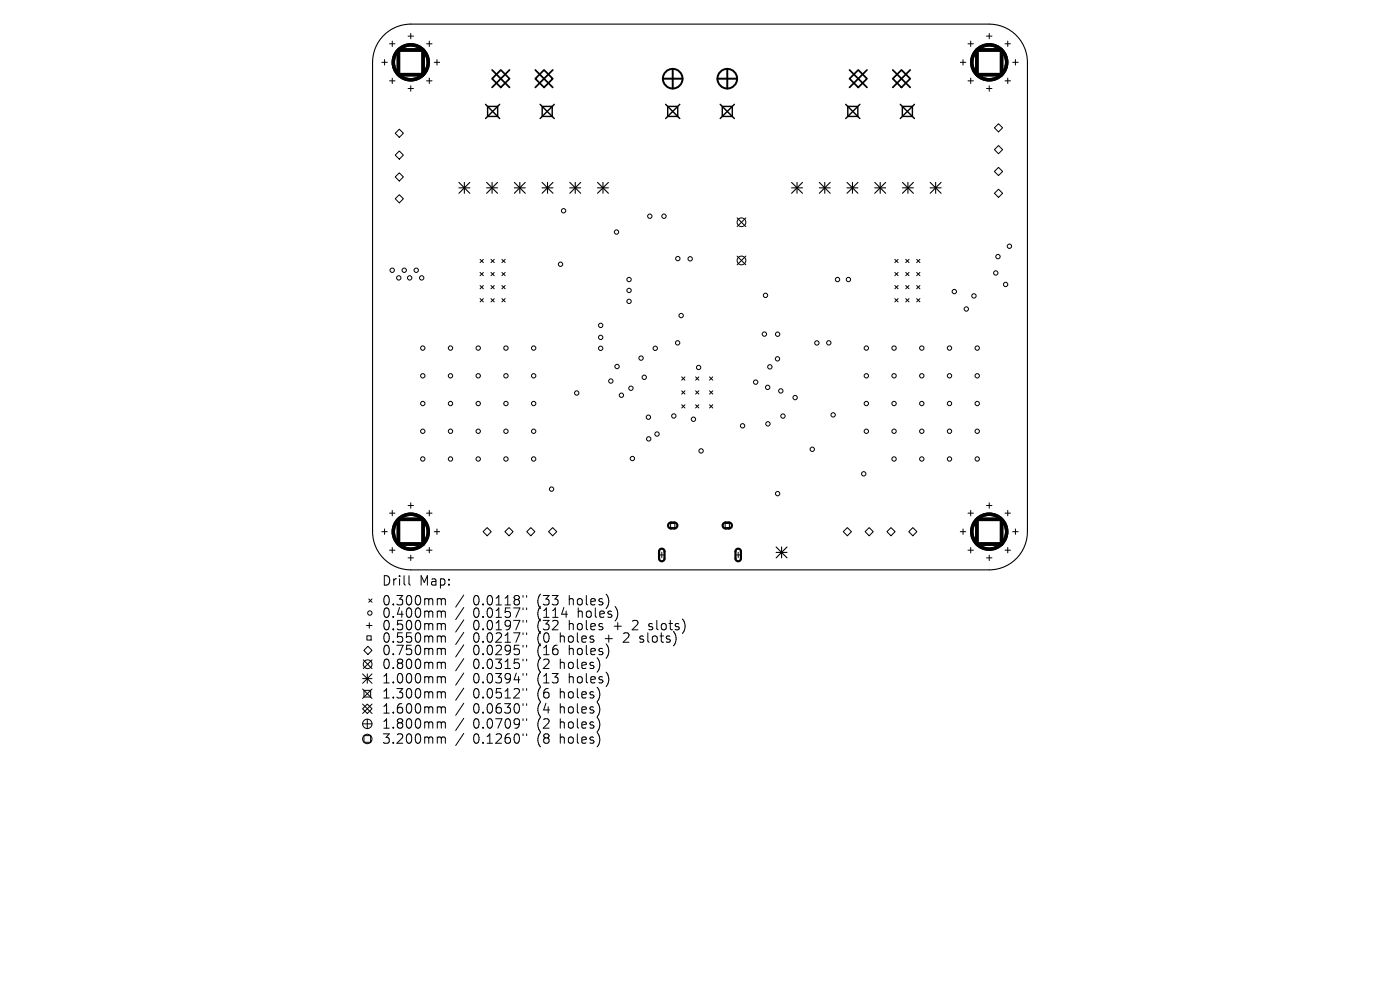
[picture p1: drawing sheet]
<svg xmlns="http://www.w3.org/2000/svg" width="297mm" height="210mm" viewBox="0 0 297 210" stroke-linecap="round" stroke-linejoin="round" font-family="sans-serif">
<defs><g id="words">
<g font-size="2.8">
<text x="80.9" y="124.5">Drill</text>
<text x="88.9" y="124.5">Map:</text>
<text x="80.9" y="128.7">0.300mm</text>
<text x="80.9" y="131.3">0.400mm</text>
<text x="100.4" y="128.7">0.0118&quot;</text>
<text x="100.4" y="131.3">0.0157&quot;</text>
<text x="114.1" y="128.7">(33</text>
<text x="114.1" y="131.3">(114</text>
<text x="121" y="128.7">holes)</text>
<text x="122.9" y="131.3">holes)</text>
<text x="80.9" y="134">0.500mm</text>
<text x="80.9" y="136.6">0.550mm</text>
<text x="100.4" y="134">0.0197&quot;</text>
<text x="100.4" y="136.6">0.0217&quot;</text>
<text x="114.1" y="134">(32</text>
<text x="114.1" y="136.6">(0</text>
<text x="119.1" y="136.6">holes</text>
<text x="121" y="134">holes</text>
<text x="128.8" y="136.6">+</text>
<text x="130.7" y="134">+</text>
<text x="133" y="136.6">2</text>
<text x="134.9" y="134">2</text>
<text x="136.6" y="136.6">slots)</text>
<text x="138.5" y="134">slots)</text>
<text x="80.9" y="139.3">0.750mm</text>
<text x="80.9" y="142.2">0.800mm</text>
<text x="100.4" y="139.3">0.0295&quot;</text>
<text x="100.4" y="142.2">0.0315&quot;</text>
<text x="114.1" y="139.3">(16</text>
<text x="114.1" y="142.2">(2</text>
<text x="119.1" y="142.2">holes)</text>
<text x="121" y="139.3">holes)</text>
<text x="80.9" y="145.3">1.000mm</text>
<text x="80.9" y="148.5">1.300mm</text>
<text x="100.4" y="145.3">0.0394&quot;</text>
<text x="100.4" y="148.5">0.0512&quot;</text>
<text x="114.1" y="145.3">(13</text>
<text x="114.1" y="148.5">(6</text>
<text x="119.1" y="148.5">holes)</text>
<text x="121" y="145.3">holes)</text>
<text x="80.9" y="151.7">1.600mm</text>
<text x="80.9" y="154.9">1.800mm</text>
<text x="100.4" y="151.7">0.0630&quot;</text>
<text x="100.4" y="154.9">0.0709&quot;</text>
<text x="114.1" y="151.7">(4</text>
<text x="114.1" y="154.9">(2</text>
<text x="119.1" y="151.7">holes)</text>
<text x="119.1" y="154.9">holes)</text>
<text x="80.9" y="158.1">3.200mm</text>
<text x="100.4" y="158.1">0.1260&quot;</text>
<text x="114.1" y="158.1">(8</text>
<text x="119.1" y="158.1">holes)</text>
</g>
</g></defs>
<g fill="none" stroke="#000" stroke-width=".23">
<path d="M81.3 7.6a8.1 8.1 0 0 1 5.8-2.5h122.8a8.1 8.1 0 0 1 8.1 8.1v99.6a8.1 8.1 0 0 1-8.1 8.1h-122.8a8.1 8.1 0 0 1-8.1-8.1v-99.6a8.1 8.1 0 0 1 2.3-5.6zM97.4 38.7l2.3 2.3M97.4 39.8h2.3M98.5 38.7v2.3M99.7 38.7l-2.3 2.3M103.2 39.8h2.3M103.2 38.7l2.3 2.3M104.4 38.7v2.3M105.5 38.7l-2.3 2.3M109.1 39.8h2.3M109.1 38.7l2.3 2.3M110.3 38.7v2.3"/>
<path d="M111.4 38.7l-2.3 2.3M115 39.8h2.3M115 38.7l2.3 2.3M116.2 38.7v2.3M117.3 38.7l-2.3 2.3M120.9 39.8h2.3M120.9 38.7l2.3 2.3M122 38.7v2.3M123.2 38.7l-2.3 2.3M126.8 39.8h2.3M126.8 38.7l2.3 2.3M127.9 38.7v2.3"/>
<path d="M129.1 38.7l-2.3 2.3M167.9 39.8h2.3M167.9 38.7l2.3 2.3M169.1 38.7v2.3M170.2 38.7l-2.3 2.3M173.8 39.8h2.3M173.8 38.7l2.3 2.3M175 38.7v2.3M176.1 38.7l-2.3 2.3M179.7 39.8h2.3M179.7 38.7l2.3 2.3M180.8 38.7v2.3"/>
<path d="M182 38.7l-2.3 2.3M185.6 39.8h2.3M185.6 38.7l2.3 2.3M186.7 38.7v2.3M187.9 38.7l-2.3 2.3M191.5 39.8h2.3M191.5 38.7l2.3 2.3M192.6 38.7v2.3M193.8 38.7l-2.3 2.3M197.3 39.8h2.3M197.3 38.7l2.3 2.3M198.5 38.7v2.3"/>
<path d="M199.6 38.7l-2.3 2.3M164.7 116l2.3 2.3M164.7 117.2h2.3M165.8 116v2.3M167 116l-2.3 2.3"/>
</g>
<g fill="none" stroke="#000" stroke-width=".21">
<path d="M81 13.2h1.2M81.6 12.6v1.2M82.6 9.3h1.2M82.6 17.1h1.2M83.2 8.7v1.2M83.2 16.6v1.1M86.6 7.7h1.1M86.6 18.8h1.1M87.1 7.1v1.1M87.1 18.2v1.2M90.5 9.3h1.1M90.5 17.1h1.1"/>
<path d="M91.1 8.7v1.2M91.1 16.6v1.1M92.1 13.2h1.2M92.7 12.6v1.2M203.7 13.2h1.2M204.3 12.6v1.2M205.4 9.3h1.1M205.4 17.1h1.1M205.9 8.7v1.2M205.9 16.6v1.1M209.3 7.7h1.1M209.3 18.8h1.1"/>
<path d="M209.9 7.1v1.1M209.9 18.2v1.2M213.2 9.3h1.2M213.2 17.1h1.2M213.8 8.7v1.2M213.8 16.6v1.1M214.8 13.2h1.2M215.4 12.6v1.2M83.8 28.3l.9-.9 .9 .9-.9 .8zM83.8 37.5l.9-.8 .9 .8-.9 .9zM84.7 32l.9 .9-.9 .9-.9-.9zM211 27.1l.8-.9 .9 .9-.9 .9z"/>
<path d="M211 31.7l.8-.8 .9 .8-.9 .9zM211 36.4l.8-.9 .9 .9-.9 .8zM84.7 41.3l.9 .9-.9 .8-.9-.8zM101.8 55l.7 .7M101.8 57.8l.7 .7M102.5 55l-.7 .7M102.5 57.8l-.7 .7M104.2 55l.7 .7M104.2 57.8l.7 .7M104.9 55l-.7 .7M104.9 57.8l-.7 .7M106.5 55l.7 .7"/>
<path d="M106.5 57.8l.7 .7M107.2 55l-.7 .7M107.2 57.8l-.7 .7M156.4 46.2l1.8 1.9M156.4 54.3l1.8 1.9M158.2 46.2l-1.8 1.9M158.2 54.3l-1.8 1.9M189.8 55l.7 .7M189.8 57.8l.7 .7M190.5 55l-.7 .7M190.5 57.8l-.7 .7M192.1 55l.7 .7"/>
<path d="M192.1 57.8l.7 .7M192.8 55l-.7 .7M192.8 57.8l-.7 .7M194.5 55l.7 .7M194.5 57.8l.7 .7M195.2 55l-.7 .7M195.2 57.8l-.7 .7M211 41l.8-.9 .9 .9-.9 .9zM101.8 60.6l.7 .7M101.8 63.3l.7 .7M102.5 60.6l-.7 .7M102.5 63.3l-.7 .7"/>
<path d="M104.2 60.6l.7 .7M104.2 63.3l.7 .7M104.9 60.6l-.7 .7M104.9 63.3l-.7 .7M106.5 60.6l.7 .7M106.5 63.3l.7 .7M107.2 60.6l-.7 .7M107.2 63.3l-.7 .7M144.6 79.9l.7 .7M145.3 79.9l-.7 .7M147.6 79.9l.7 .7M148.3 79.9l-.7 .7"/>
<path d="M150.5 79.9l.7 .7M151.2 79.9l-.7 .7M189.8 60.6l.7 .7M189.8 63.3l.7 .7M190.5 60.6l-.7 .7M190.5 63.3l-.7 .7M192.1 60.6l.7 .7M192.1 63.3l.7 .7M192.8 60.6l-.7 .7M192.8 63.3l-.7 .7M194.5 60.6l.7 .7M194.5 63.3l.7 .7"/>
<path d="M195.2 60.6l-.7 .7M195.2 63.3l-.7 .7M144.6 82.9l.7 .7M144.6 85.9l.7 .6M145.3 82.9l-.7 .7M145.3 85.9l-.7 .6M147.6 82.9l.7 .7M147.6 85.9l.7 .6M148.3 82.9l-.7 .7M148.3 85.9l-.7 .6M150.5 85.9l.7 .6M150.5 82.9l.7 .7"/>
<path d="M151.2 82.9l-.7 .7M151.2 85.9l-.7 .6M81 112.8h1.2M81.6 112.2v1.2M82.6 108.9h1.2M82.6 116.7h1.2M83.2 108.3v1.1M83.2 116.1v1.2M86.6 107.2h1.1M86.6 118.3h1.1M87.1 106.6v1.2M87.1 117.8v1.1"/>
<path d="M90.5 108.9h1.1M90.5 116.7h1.1M91.1 108.3v1.1M91.1 116.1v1.2M92.1 112.8h1.2M92.7 112.2v1.2M102.5 112.8l.8-.9 .9 .9-.9 .9zM107.1 112.8l.9-.9 .8 .9-.8 .9zM111.7 112.8l.9-.9 .9 .9-.9 .9zM117.2 111.9l.9 .9-.9 .9-.8-.9zM139.8 117.7h1.2M140.4 117.1v1.2"/>
<path d="M142.3 111h.9v.9h-.9zM153.8 111h.9v.9h-.9zM156 117.7h1.2M156.6 117.1v1.2M178.9 112.8l.9-.9 .8 .9-.8 .9zM183.5 112.8l.9-.9 .9 .9-.9 .9zM189 111.9l.9 .9-.9 .9-.8-.9zM192.8 112.8l.9-.9 .8 .9-.8 .9zM203.7 112.8h1.2M204.3 112.2v1.2M205.4 108.9h1.1M205.4 116.7h1.1"/>
<path d="M205.9 108.3v1.1M205.9 116.1v1.2M209.3 107.2h1.1M209.3 118.3h1.1M209.9 106.6v1.2M209.9 117.8v1.1M213.2 108.9h1.2M213.2 116.7h1.2M213.8 108.3v1.1M213.8 116.1v1.2M214.8 112.8h1.2M215.4 112.2v1.2"/>
<path d="M77.1 140l1.8 1.8M77.2 138l.9-.9 .8 .9-.8 .8zM77.8 132.7h1.1M77.8 134.9h.9v.9h-.9zM78.2 127.1l.7 .7M78.3 132.1v1.2M78.9 127.1l-.7 .7M78.9 140l-1.8 1.8M86.8 122.1v1.7l.3 .3M93.1 127l.4 .1 .1 .2M93.1 129.6h.2l.3 .3M93.1 132.3h.2l.3 .3"/>
<path d="M93.1 134.9h.2l.3 .3M93.1 137.5l.4 .1 .1 .2M93.6 127.3l.3-.3 .5 .1 .1 1.2M93.6 127.3v1M93.6 129.9v1.1M93.6 132.6v1M93.6 135.2v1M93.6 137.8v1.1M93.6 129.9l.3-.3 .5 .1 .1 1.3M93.6 132.6l.3-.3 .5 .1 .1 1.2M93.6 135.2l.3-.3 .5 .1 .1 1.2M93.6 137.8l.3-.3 .5 .1 .1 1.3"/>
<path d="M98.4 126.2l-1.7 2.6M98.4 128.9l-1.7 2.5M98.4 131.5l-1.7 2.6M98.4 134.1l-1.7 2.6M98.4 136.8l-1.7 2.6M98.4 139.7l-1.7 2.6M111 126.3v.4M111 129v.3M111 131.6v.4M111 134.2v.4M111 136.9v.4M111 139.8v.4"/>
<path d="M111.7 126.3v.4M111.7 129v.3M111.7 131.6v.4M111.7 134.2v.4M111.7 136.9v.4M111.7 139.8v.4M135.7 136.1l.2 .1M135.8 135v.5M137.6 133.5l.2 .1M137.7 132.4v.4M76.9 150.4l1-1 1 1-1 1zM76.9 143l2 2"/>
<path d="M76.9 144h2M76.9 146.2l2 2M76.9 149.4l2 2M76.9 153.6h2M77.2 146.4h1.4v1.5h-1.4zM77.2 156h1.4v1.5h-1.4zM77.9 143v2M77.9 152.6v2M78.9 149.4l-2 2M78.9 143l-2 2M78.9 146.2l-2 2M93.1 140.5h.2l.3 .3"/>
<path d="M93.1 143.5l.4 .1 .1 .2M93.1 146.7h.2l.3 .3M93.1 149.9h.2l.3 .3M93.1 153.1l.4 .1 .1 .2M93.1 156.3l.4 .1 .1 .2M93.6 140.8v1M93.6 143.8v1.1M93.6 147v1.1M93.6 150.2v1.1M93.6 153.4v1.1M93.6 156.6v1.1M93.6 140.8l.3-.3 .5 .1 .1 1.2"/>
<path d="M93.6 143.8l.3-.3 .5 .1 .1 1.3M93.6 147l.3-.3 .5 .1 .1 1.3M93.6 150.2l.3-.3 .5 .1 .1 1.3M93.6 153.4l.3-.3 .5 .1 .1 1.3M93.6 156.6l.3-.3 .5 .1 .1 1.3M98.4 142.8l-1.7 2.5M98.4 146l-1.7 2.5M98.4 149.2l-1.7 2.5M98.4 152.4l-1.7 2.5M98.4 155.6l-1.7 2.5M111 142.9v.3M111 146.1v.3"/>
<path d="M111 149.3v.3M111 152.5v.3M111 155.7v.3M111.7 142.9v.3M111.7 146.1v.3M111.7 149.3v.3M111.7 152.5v.3M111.7 155.7v.3"/>
<circle cx="83.2" cy="57.3" r=".46"/>
<circle cx="84.6" cy="59" r=".46"/>
<circle cx="85.8" cy="57.3" r=".46"/>
<circle cx="86.9" cy="59" r=".46"/>
<circle cx="88.3" cy="57.3" r=".46"/>
<circle cx="89.5" cy="59" r=".46"/>
<circle cx="118.9" cy="56.1" r=".46"/>
<circle cx="119.6" cy="44.7" r=".46"/>
<circle cx="130.8" cy="49.2" r=".46"/>
<circle cx="133.5" cy="59.3" r=".46"/>
<circle cx="137.8" cy="45.9" r=".46"/>
<circle cx="140.9" cy="45.9" r=".46"/>
<circle cx="143.8" cy="54.9" r=".46"/>
<circle cx="146.4" cy="54.9" r=".46"/>
<circle cx="157.3" cy="47.1" r=".93"/>
<circle cx="157.3" cy="55.3" r=".93"/>
<circle cx="177.7" cy="59.3" r=".46"/>
<circle cx="180" cy="59.3" r=".46"/>
<circle cx="211.3" cy="57.9" r=".46"/>
<circle cx="211.7" cy="54.4" r=".46"/>
<circle cx="214.1" cy="52.2" r=".46"/>
<circle cx="89.7" cy="73.8" r=".46"/>
<circle cx="89.7" cy="79.7" r=".46"/>
<circle cx="95.6" cy="79.7" r=".46"/>
<circle cx="95.6" cy="73.8" r=".46"/>
<circle cx="101.5" cy="73.8" r=".46"/>
<circle cx="101.5" cy="79.7" r=".46"/>
<circle cx="107.3" cy="73.8" r=".46"/>
<circle cx="107.3" cy="79.7" r=".46"/>
<circle cx="113.2" cy="79.7" r=".46"/>
<circle cx="113.2" cy="73.8" r=".46"/>
<circle cx="127.4" cy="71.6" r=".46"/>
<circle cx="127.4" cy="73.9" r=".46"/>
<circle cx="127.4" cy="69" r=".46"/>
<circle cx="130.9" cy="77.7" r=".46"/>
<circle cx="133.5" cy="63.9" r=".46"/>
<circle cx="133.5" cy="61.6" r=".46"/>
<circle cx="136" cy="76" r=".46"/>
<circle cx="139" cy="73.9" r=".46"/>
<circle cx="143.8" cy="72.7" r=".46"/>
<circle cx="144.5" cy="66.9" r=".46"/>
<circle cx="148.2" cy="78" r=".46"/>
<circle cx="162.2" cy="70.9" r=".46"/>
<circle cx="162.4" cy="62.7" r=".46"/>
<circle cx="163.3" cy="77.8" r=".46"/>
<circle cx="164.9" cy="76.1" r=".46"/>
<circle cx="165" cy="70.9" r=".46"/>
<circle cx="173.3" cy="72.7" r=".46"/>
<circle cx="175.8" cy="72.7" r=".46"/>
<circle cx="183.8" cy="73.8" r=".46"/>
<circle cx="183.8" cy="79.7" r=".46"/>
<circle cx="189.7" cy="73.8" r=".46"/>
<circle cx="189.7" cy="79.7" r=".46"/>
<circle cx="195.6" cy="73.8" r=".46"/>
<circle cx="195.6" cy="79.7" r=".46"/>
<circle cx="201.4" cy="79.7" r=".46"/>
<circle cx="201.4" cy="73.8" r=".46"/>
<circle cx="202.5" cy="61.9" r=".46"/>
<circle cx="205" cy="65.5" r=".46"/>
<circle cx="206.6" cy="62.8" r=".46"/>
<circle cx="207.3" cy="73.8" r=".46"/>
<circle cx="207.3" cy="79.7" r=".46"/>
<circle cx="213.3" cy="60.3" r=".46"/>
<circle cx="89.7" cy="97.4" r=".46"/>
<circle cx="89.7" cy="85.6" r=".46"/>
<circle cx="89.7" cy="91.5" r=".46"/>
<circle cx="95.6" cy="97.4" r=".46"/>
<circle cx="95.6" cy="85.6" r=".46"/>
<circle cx="95.6" cy="91.5" r=".46"/>
<circle cx="101.5" cy="97.4" r=".46"/>
<circle cx="101.5" cy="85.6" r=".46"/>
<circle cx="101.5" cy="91.5" r=".46"/>
<circle cx="107.3" cy="97.4" r=".46"/>
<circle cx="107.3" cy="85.6" r=".46"/>
<circle cx="107.3" cy="91.5" r=".46"/>
<circle cx="113.2" cy="97.4" r=".46"/>
<circle cx="113.2" cy="85.6" r=".46"/>
<circle cx="113.2" cy="91.5" r=".46"/>
<circle cx="122.3" cy="83.4" r=".46"/>
<circle cx="129.6" cy="80.8" r=".46"/>
<circle cx="131.8" cy="83.8" r=".46"/>
<circle cx="133.8" cy="82.4" r=".46"/>
<circle cx="134.2" cy="97.3" r=".46"/>
<circle cx="136.7" cy="80" r=".46"/>
<circle cx="137.6" cy="88.5" r=".46"/>
<circle cx="137.6" cy="93.1" r=".46"/>
<circle cx="139.4" cy="92.1" r=".46"/>
<circle cx="142.9" cy="88.2" r=".46"/>
<circle cx="147.1" cy="88.9" r=".46"/>
<circle cx="148.7" cy="95.7" r=".46"/>
<circle cx="157.5" cy="90.3" r=".46"/>
<circle cx="160.3" cy="81.1" r=".46"/>
<circle cx="162.9" cy="82.2" r=".46"/>
<circle cx="162.9" cy="89.9" r=".46"/>
<circle cx="165.6" cy="82.9" r=".46"/>
<circle cx="166.1" cy="88.3" r=".46"/>
<circle cx="168.7" cy="84.3" r=".46"/>
<circle cx="172.3" cy="95.3" r=".46"/>
<circle cx="176.7" cy="88" r=".46"/>
<circle cx="183.8" cy="85.6" r=".46"/>
<circle cx="183.8" cy="91.5" r=".46"/>
<circle cx="189.7" cy="97.4" r=".46"/>
<circle cx="189.7" cy="85.6" r=".46"/>
<circle cx="189.7" cy="91.5" r=".46"/>
<circle cx="195.6" cy="97.4" r=".46"/>
<circle cx="195.6" cy="85.6" r=".46"/>
<circle cx="195.6" cy="91.5" r=".46"/>
<circle cx="201.4" cy="97.4" r=".46"/>
<circle cx="201.4" cy="85.6" r=".46"/>
<circle cx="201.4" cy="91.5" r=".46"/>
<circle cx="207.3" cy="97.4" r=".46"/>
<circle cx="207.3" cy="85.6" r=".46"/>
<circle cx="207.3" cy="91.5" r=".46"/>
<circle cx="117" cy="103.8" r=".46"/>
<circle cx="165" cy="104.7" r=".46"/>
<circle cx="183.2" cy="100.5" r=".46"/>
<circle cx="78.5" cy="130" r=".46"/>
<circle cx="77.9" cy="156.8" r="1"/>
<circle cx="77.9" cy="153.6" r="1"/>
<circle cx="78" cy="140.9" r=".93"/>
</g>
<path d="M140 116.6l.6-.2 .4 .5v1.7l-.5 .4-.4-.1-.3-.3v-1.7zM141.9 111l.4-.2 1 .1 .3 .3 .1 .5-.5 .4h-1.1l-.3-.5zM153.5 111l.4-.2 1 .1 .3 .3v.5l-.4 .4h-1.1l-.4-.5zM156.2 116.6l.6-.2 .4 .5v1.7l-.5 .4-.4-.1-.3-.3v-1.7z" fill="none" stroke="#000" stroke-width=".46"/>
<g fill="none" stroke="#000" stroke-width=".3">
<path d="M103 22.1l3 3M103.4 22.6h2.2v2.1h-2.2zM106 22.1l-3 3M114.6 22.1l3 3M115 22.6h2.1v2.1h-2.1zM117.6 22.1l-3 3M141.2 22.1l3 3M141.6 22.6h2.2v2.1h-2.2zM144.2 22.1l-3 3M152.8 22.1l3 3M153.2 22.6h2.2v2.1h-2.2zM155.8 22.1l-3 3"/>
<path d="M179.4 22.1l3 3M179.9 22.6h2.1v2.1h-2.1zM182.4 22.1l-3 3M191 22.1l3 3M191.4 22.6h2.2v2.1h-2.2zM194 22.1l-3 3"/>
</g>
<path d="M104.4 14.8l3.7 3.7M106.2 14.8l1.9 1.9-1.9 1.8-1.8-1.8zM108.1 14.8l-3.7 3.7M113.6 14.8l3.7 3.7M115.4 14.8l1.9 1.9-1.9 1.8-1.8-1.8zM117.3 14.8l-3.7 3.7M180.2 16.7l1.9-1.9 1.8 1.9-1.8 1.8zM180.2 14.8l3.7 3.7M183.9 14.8l-3.7 3.7M189.4 14.8l3.7 3.7M191.2 14.8l1.9 1.9-1.9 1.8-1.8-1.8zM193.1 14.8l-3.7 3.7" fill="none" stroke="#000" stroke-width=".37"/>
<g fill="none" stroke="#000" stroke-width=".42">
<path d="M140.6 16.7h4.2M142.7 14.6v4.2M152.2 16.7h4.2M154.3 14.6v4.2"/>
<circle cx="142.7" cy="16.7" r="2.08"/>
<circle cx="154.3" cy="16.7" r="2.08"/>
</g>
<g fill="none" stroke="#000" stroke-width=".74">
<path d="M84.5 10.6h5.3v5.2h-5.3zM207.2 10.6h5.3v5.2h-5.3zM84.5 110.2h5.3v5.2h-5.3zM207.2 110.2h5.3v5.2h-5.3z"/>
<circle cx="87.1" cy="13.2" r="3.7"/>
<circle cx="209.9" cy="13.2" r="3.7"/>
<circle cx="87.1" cy="112.8" r="3.7"/>
<circle cx="209.9" cy="112.8" r="3.7"/>
</g>
<use href="#words"/>
</svg>
